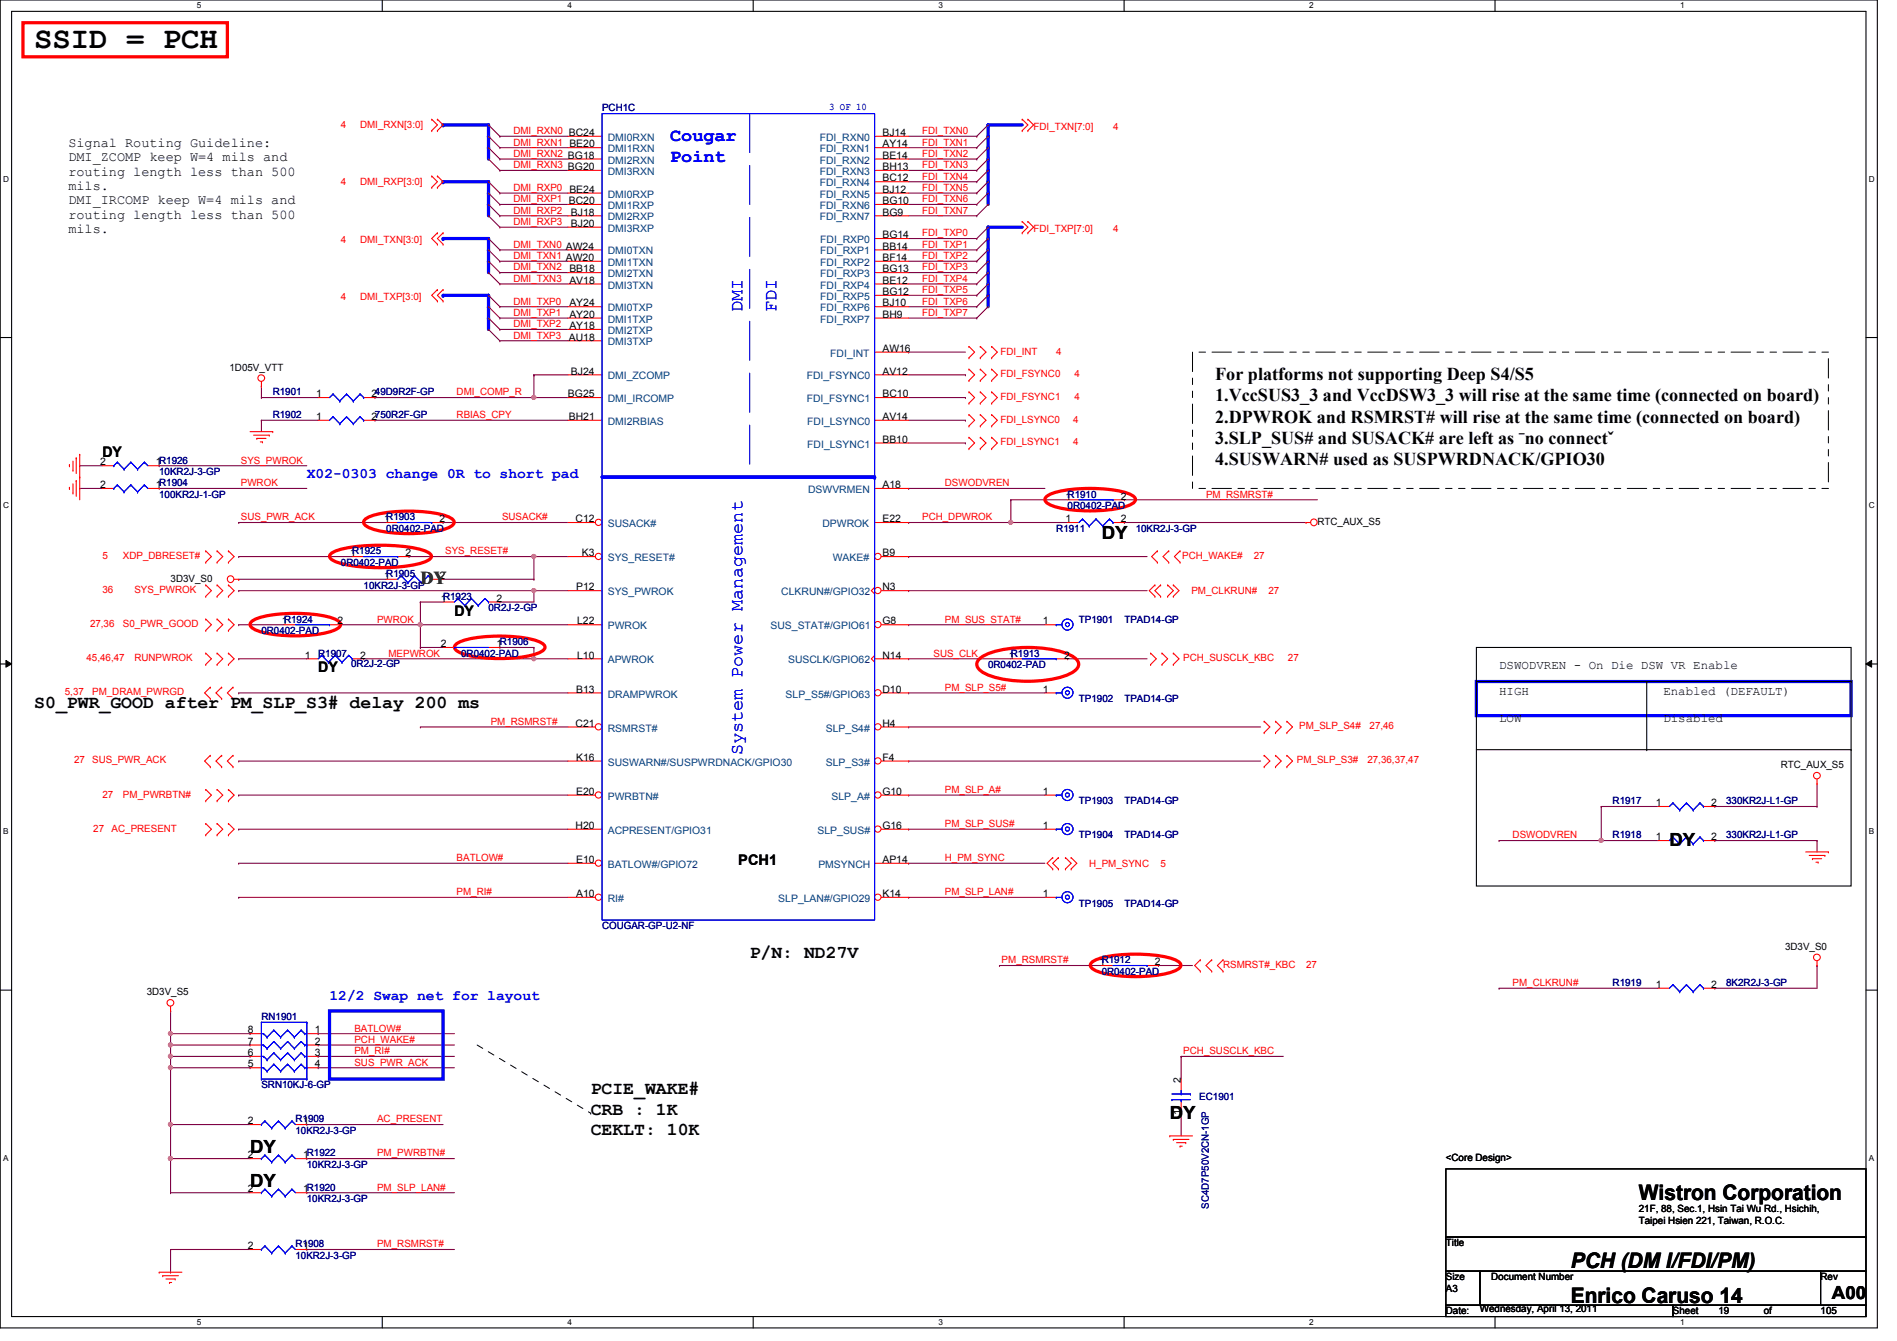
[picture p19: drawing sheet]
<svg xmlns="http://www.w3.org/2000/svg" width="297mm" height="210mm" viewBox="0 0 297 210" stroke-linecap="round" stroke-linejoin="round" font-family="sans-serif">
<defs><g id="words">
<text font-size="4.8" x="5.4" y="7.6">SSID = PCH</text>
<g font-size="3.3">
<text x="256.6" y="187.9">Wistron Corporation</text>
<text x="246" y="203.9">Enrico Caruso 14</text>
<text x="246" y="198.5">PCH (DM I/FDI/PM)</text>
</g>
<g font-size="2.8" fill="#00f">
<text x="104.9" y="22.1">Cougar</text>
<text x="104.9" y="25.3">Point</text>
<text x="116.2" y="48.9" transform="rotate(-90 116.2 48.9)">DMI</text>
<text x="121.6" y="48.9" transform="rotate(-90 121.6 48.9)">FDI</text>
<text x="116.2" y="118.2" transform="rotate(-90 116.2 118.2)">System Power Management</text>
</g>
<g font-size="2.8">
<text x="190.3" y="59.5">For platforms not supporting Deep S4/S5</text>
<text x="190.3" y="62.8">1.VccSUS3_3 and VccDSW3_3 will rise at the same time (connected on board)</text>
<text x="190.3" y="66.2">2.DPWROK and RSMRST# will rise at the same time (connected on board)</text>
<text x="190.3" y="69.5">3.SLP_SUS# and SUSACK# are left as ˉno connectˇ</text>
<text x="190.3" y="72.9">4.SUSWARN# used as SUSPWRDNACK/GPIO30</text>
<text x="172.5" y="84.4">DY</text>
<text x="5.4" y="110.8">S0_PWR_GOOD after PM_SLP_S3# delay 200 ms</text>
<text x="261.4" y="132.4">DY</text>
<text x="117.4" y="149.9">P/N: ND27V</text>
<text x="92.5" y="171.3">PCIE_WAKE#</text>
<text x="92.5" y="174.5">CRB : 1K</text>
<text x="92.5" y="177.7">CEKLT: 10K</text>
<text x="183.2" y="175.1">DY</text>
<text x="39.2" y="185.8">DY</text>
<text x="39.2" y="180.4">DY</text>
<text x="286.8" y="203.4">A00</text>
</g>
<text font-size="2.8" fill="#008000" x="65.8" y="91.5">DY</text>
<g font-size="2.3">
<text x="16" y="71.5">DY</text>
<text x="71.2" y="96.4">DY</text>
<text x="49.8" y="105.2">DY</text>
<text x="115.6" y="135.5">PCH1</text>
</g>
<g font-size="2.3" fill="#00f">
<text x="48" y="74.8">X02-0303 change 0R to short pad</text>
<text x="51.6" y="156.5">12/2 Swap net for layout</text>
</g>
<g font-size="2.1">
<text x="10.7" y="23">Signal Routing Guideline:</text>
<text x="10.7" y="25.2">DMI_ZCOMP keep W=4 mils and</text>
<text x="10.7" y="27.5">routing length less than 500</text>
<text x="10.7" y="29.7">mils.</text>
<text x="10.7" y="32">DMI_IRCOMP keep W=4 mils and</text>
<text x="10.7" y="34.2">routing length less than 500</text>
<text x="10.7" y="36.4">mils.</text>
</g>
<g font-size="1.9">
<text x="234.7" y="104.6">DSWODVREN - On Die DSW VR Enable</text>
<text x="234.7" y="108.8">HIGH</text>
<text x="234.7" y="112.9">LOW</text>
<text x="260.5" y="108.8">Enabled (DEFAULT)</text>
<text x="260.5" y="112.9">Disabled</text>
</g>
<g font-size="1.6" fill="#000080">
<text x="94.3" y="17.4">PCH1C</text>
<text x="42.7" y="65.4">R1902</text>
<text x="42.7" y="61.9">R1901</text>
<text x="24.9" y="77.9">100KR2J-1-GP</text>
<text x="24.9" y="74.3">10KR2J-3-GP</text>
<text x="60.5" y="83.2">0R0402-PAD</text>
<text x="165.4" y="83.2">R1911</text>
<text x="167.2" y="79.7">0R0402-PAD</text>
<text x="177.8" y="83.2">10KR2J-3-GP</text>
<text x="53.4" y="88.6">0R0402-PAD</text>
<text x="56.9" y="92.1">10KR2J-3-GP</text>
<text x="76.5" y="95.7">0R2J-2-GP</text>
<text x="40.9" y="99.2">0R0402-PAD</text>
<text x="168.9" y="97.5">TP1901</text>
<text x="176.1" y="97.5">TPAD14-GP</text>
<text x="49.8" y="102.8">R1907</text>
<text x="55" y="104.4">0R2J-2-GP</text>
<text x="72.2" y="102.8">0R0402-PAD</text>
<text x="154.7" y="104.6">0R0402-PAD</text>
<text x="168.9" y="109.9">TP1902</text>
<text x="176.1" y="109.9">TPAD14-GP</text>
<text x="168.9" y="125.9">TP1903</text>
<text x="176.1" y="125.9">TPAD14-GP</text>
<text x="252.5" y="125.9">R1917</text>
<text x="270.3" y="125.9">330KR2J-L1-GP</text>
<text x="168.9" y="131.2">TP1904</text>
<text x="176.1" y="131.2">TPAD14-GP</text>
<text x="252.5" y="131.2">R1918</text>
<text x="270.3" y="131.2">330KR2J-L1-GP</text>
<text x="168.9" y="141.9">TP1905</text>
<text x="176.1" y="141.9">TPAD14-GP</text>
<text x="94.3" y="145.5">COUGAR-GP-U2-NF</text>
<text x="172.5" y="152.6">0R0402-PAD</text>
<text x="252.5" y="154.3">R1919</text>
<text x="270.3" y="154.3">8K2R2J-3-GP</text>
<text x="40.9" y="159.7">RN1901</text>
<text x="40.9" y="170.3">SRN10KJ-6-GP</text>
<text x="187.8" y="172.1">EC1901</text>
<text x="46.3" y="175.7">R1909</text>
<text x="46.3" y="177.5">10KR2J-3-GP</text>
<text x="48" y="182.8">10KR2J-3-GP</text>
<text x="48" y="188.1">10KR2J-3-GP</text>
<text x="189.3" y="189.2" transform="rotate(-90 189.3 189.2)">SC4D7P50V2CN-1GP</text>
<text x="46.3" y="195.2">R1908</text>
<text x="46.3" y="197">10KR2J-3-GP</text>
</g>
<text font-size="1.6" fill="#00f" x="129.8" y="17.2">3 OF 10</text>
<g font-size="1.6" fill="#f00">
<text x="53.4" y="20.1">4</text>
<text x="56.4" y="20.1">DMI_RXN[3:0]</text>
<text x="80.4" y="21">DMI_RXN0 BC24</text>
<text x="80.4" y="22.8">DMI_RXN1 BE20</text>
<text x="144.4" y="21">FDI_TXN0</text>
<text x="144.4" y="22.8">FDI_TXN1</text>
<text x="161.8" y="20.3">FDI_TXN[7:0]</text>
<text x="174.3" y="20.3">4</text>
<text x="53.4" y="29">4</text>
<text x="56.4" y="29">DMI_RXP[3:0]</text>
<text x="80.4" y="24.6">DMI_RXN2 BG18</text>
<text x="80.4" y="26.3">DMI_RXN3 BG20</text>
<text x="80.4" y="29.9">DMI_RXP0 BE24</text>
<text x="144.4" y="28.1">FDI_TXN4</text>
<text x="144.4" y="24.6">FDI_TXN2</text>
<text x="144.4" y="29.9">FDI_TXN5</text>
<text x="144.4" y="26.3">FDI_TXN3</text>
<text x="80.4" y="31.7">DMI_RXP1 BC20</text>
<text x="80.4" y="33.4">DMI_RXP2</text>
<text x="80.4" y="35.2">DMI_RXP3</text>
<text x="144.4" y="31.7">FDI_TXN6</text>
<text x="144.4" y="33.4">FDI_TXN7</text>
<text x="53.4" y="38.1">4</text>
<text x="56.4" y="38.1">DMI_TXN[3:0]</text>
<text x="80.4" y="38.8">DMI_TXN0 AW24</text>
<text x="80.4" y="40.6">DMI_TXN1 AW20</text>
<text x="144.4" y="37">FDI_TXP0</text>
<text x="144.4" y="40.6">FDI_TXP2</text>
<text x="144.4" y="38.8">FDI_TXP1</text>
<text x="161.8" y="36.3">FDI_TXP[7:0]</text>
<text x="174.3" y="36.3">4</text>
<text x="53.4" y="46.9">4</text>
<text x="56.4" y="46.9">DMI_TXP[3:0]</text>
<text x="80.4" y="47.7">DMI_TXP0</text>
<text x="80.4" y="42.3">DMI_TXN2</text>
<text x="80.4" y="44.1">DMI_TXN3</text>
<text x="144.4" y="44.1">FDI_TXP4</text>
<text x="144.4" y="47.7">FDI_TXP6</text>
<text x="144.4" y="45.9">FDI_TXP5</text>
<text x="144.4" y="42.3">FDI_TXP3</text>
<text x="80.4" y="49.4">DMI_TXP1</text>
<text x="80.4" y="51.2">DMI_TXP2</text>
<text x="80.4" y="53">DMI_TXP3</text>
<text x="144.4" y="49.4">FDI_TXP7</text>
<text x="156.7" y="55.5">FDI_INT</text>
<text x="156.7" y="59.1">FDI_FSYNC0</text>
<text x="165.4" y="55.5">4</text>
<text x="168.2" y="59.1">4</text>
<text x="71.5" y="65.4">RBIAS_CPY</text>
<text x="71.5" y="61.9">DMI_COMP_R</text>
<text x="156.7" y="62.6">FDI_FSYNC1</text>
<text x="168.2" y="62.6">4</text>
<text x="156.7" y="66.2">FDI_LSYNC0</text>
<text x="156.7" y="69.7">FDI_LSYNC1</text>
<text x="168.1" y="66.2">4</text>
<text x="168.1" y="69.7">4</text>
<text x="37.7" y="76.1">PWROK</text>
<text x="37.7" y="72.6">SYS_PWROK</text>
<text x="148" y="76.1">DSWODVREN</text>
<text x="188.8" y="77.9">PM_RSMRST#</text>
<text x="37.7" y="81.4">SUS_PWR_ACK</text>
<text x="78.6" y="81.4">SUSACK#</text>
<text x="144.4" y="81.4">PCH_DPWROK</text>
<text x="16" y="87.5">5</text>
<text x="19.3" y="87.5">XDP_DBRESET#</text>
<text x="69.7" y="86.8">SYS_RESET#</text>
<text x="185.1" y="87.5">PCH_WAKE#</text>
<text x="196.3" y="87.5">27</text>
<text x="16" y="92.8">36</text>
<text x="21" y="92.8">SYS_PWROK</text>
<text x="186.6" y="93">PM_CLKRUN#</text>
<text x="198.6" y="93">27</text>
<text x="14.1" y="98.2">27,36</text>
<text x="19.3" y="98.2">S0_PWR_GOOD</text>
<text x="59.1" y="97.5">PWROK</text>
<text x="148" y="97.5">PM_SUS_STAT#</text>
<text x="13.5" y="103.5">45,46,47</text>
<text x="21" y="103.5">RUNPWROK</text>
<text x="60.8" y="102.8">MEPWROK</text>
<text x="146.2" y="102.8">SUS_CLK</text>
<text x="185.3" y="103.5">PCH_SUSCLK_KBC</text>
<text x="201.7" y="103.5">27</text>
<text x="10.2" y="108.8">5,37</text>
<text x="14.4" y="108.8">PM_DRAM_PWRGD</text>
<text x="76.8" y="113.5">PM_RSMRST#</text>
<text x="148" y="108.1">PM_SLP_S5#</text>
<text x="11.6" y="119.5">27</text>
<text x="14.4" y="119.5">SUS_PWR_ACK</text>
<text x="203.1" y="119.5">PM_SLP_S3#</text>
<text x="203.5" y="114.2">PM_SLP_S4#</text>
<text x="214.1" y="119.5">27,36,37,47</text>
<text x="214.5" y="114.2">27,46</text>
<text x="16" y="124.8">27</text>
<text x="19.3" y="124.8">PM_PWRBTN#</text>
<text x="148" y="124.1">PM_SLP_A#</text>
<text x="14.6" y="130.2">27</text>
<text x="17.5" y="130.2">AC_PRESENT</text>
<text x="148" y="129.5">PM_SLP_SUS#</text>
<text x="236.9" y="131.2">DSWODVREN</text>
<text x="71.5" y="134.8">BATLOW#</text>
<text x="148" y="134.8">H_PM_SYNC</text>
<text x="170.6" y="135.7">H_PM_SYNC</text>
<text x="181.7" y="135.7">5</text>
<text x="71.5" y="140.1">PM_RI#</text>
<text x="148" y="140.1">PM_SLP_LAN#</text>
<text x="156.8" y="150.8">PM_RSMRST#</text>
<text x="191.5" y="151.5">RSMRST#_KBC</text>
<text x="204.5" y="151.5">27</text>
<text x="236.9" y="154.3">PM_CLKRUN#</text>
<text x="55.5" y="161.5">BATLOW#</text>
<text x="55.5" y="163.2">PCH_WAKE#</text>
<text x="55.5" y="165">PM_RI#</text>
<text x="55.5" y="166.8">SUS_PWR_ACK</text>
<text x="185.3" y="165">PCH_SUSCLK_KBC</text>
<text x="59.1" y="175.7">AC_PRESENT</text>
<text x="59.1" y="181">PM_PWRBTN#</text>
<text x="59.1" y="186.4">PM_SLP_LAN#</text>
<text x="59.1" y="195.2">PM_RSMRST#</text>
</g>
<g font-size="1.6" fill="#004080">
<text x="95.2" y="22.1">DMI0RXN</text>
<text x="95.2" y="23.8">DMI1RXN</text>
<text x="128.4" y="22.1">FDI_RXN0</text>
<text x="128.4" y="23.8">FDI_RXN1</text>
<text x="95.2" y="25.6">DMI2RXN</text>
<text x="95.2" y="27.4">DMI3RXN</text>
<text x="128.4" y="25.6">FDI_RXN2</text>
<text x="128.4" y="27.4">FDI_RXN3</text>
<text x="128.4" y="29.2">FDI_RXN4</text>
<text x="95.2" y="30.9">DMI0RXP</text>
<text x="95.2" y="32.7">DMI1RXP</text>
<text x="95.2" y="34.5">DMI2RXP</text>
<text x="128.4" y="30.9">FDI_RXN5</text>
<text x="128.4" y="32.7">FDI_RXN6</text>
<text x="128.4" y="34.5">FDI_RXN7</text>
<text x="95.2" y="36.3">DMI3RXP</text>
<text x="95.2" y="39.8">DMI0TXN</text>
<text x="95.2" y="41.6">DMI1TXN</text>
<text x="128.4" y="38.1">FDI_RXP0</text>
<text x="128.4" y="39.8">FDI_RXP1</text>
<text x="128.4" y="41.6">FDI_RXP2</text>
<text x="95.2" y="43.4">DMI2TXN</text>
<text x="95.2" y="45.2">DMI3TXN</text>
<text x="128.4" y="43.4">FDI_RXP3</text>
<text x="128.4" y="45.2">FDI_RXP4</text>
<text x="128.4" y="46.9">FDI_RXP5</text>
<text x="95.2" y="48.7">DMI0TXP</text>
<text x="95.2" y="50.5">DMI1TXP</text>
<text x="95.2" y="52.3">DMI2TXP</text>
<text x="128.4" y="48.7">FDI_RXP6</text>
<text x="128.4" y="50.5">FDI_RXP7</text>
<text x="95.2" y="54.1">DMI3TXP</text>
<text x="95.2" y="59.4">DMI_ZCOMP</text>
<text x="126.3" y="59.4">FDI_FSYNC0</text>
<text x="130" y="55.8">FDI_INT</text>
<text x="95.2" y="62.9">DMI_IRCOMP</text>
<text x="126.3" y="62.9">FDI_FSYNC1</text>
<text x="95.2" y="66.5">DMI2RBIAS</text>
<text x="126.4" y="66.5">FDI_LSYNC0</text>
<text x="126.4" y="70.1">FDI_LSYNC1</text>
<text x="126.5" y="77.2">DSWVRMEN</text>
<text x="95.2" y="82.5">SUSACK#</text>
<text x="128.8" y="82.5">DPWROK</text>
<text x="95.2" y="87.8">SYS_RESET#</text>
<text x="130.4" y="87.8">WAKE#</text>
<text x="95.2" y="93.2">SYS_PWROK</text>
<text x="122.3" y="93.2">CLKRUN#/GPIO32</text>
<text x="95.2" y="98.5">PWROK</text>
<text x="120.6" y="98.5">SUS_STAT#/GPIO61</text>
<text x="95.2" y="103.8">APWROK</text>
<text x="123.4" y="103.8">SUSCLK/GPIO62</text>
<text x="95.2" y="109.2">DRAMPWROK</text>
<text x="123" y="109.2">SLP_S5#/GPIO63</text>
<text x="95.2" y="119.8">SUSWARN#/SUSPWRDNACK/GPIO30</text>
<text x="95.2" y="114.5">RSMRST#</text>
<text x="129.3" y="119.8">SLP_S3#</text>
<text x="129.3" y="114.5">SLP_S4#</text>
<text x="95.2" y="125.2">PWRBTN#</text>
<text x="130.2" y="125.2">SLP_A#</text>
<text x="95.2" y="130.5">ACPRESENT/GPIO31</text>
<text x="128" y="130.5">SLP_SUS#</text>
<text x="95.2" y="135.8">BATLOW#/GPIO72</text>
<text x="128.1" y="135.8">PMSYNCH</text>
<text x="95.2" y="141.2">RI#</text>
<text x="121.9" y="141.2">SLP_LAN#/GPIO29</text>
</g>
<g font-size="1.6">
<text x="138.2" y="21.3">BJ14</text>
<text x="138.2" y="23.1">AY14</text>
<text x="138.2" y="24.8">BE14</text>
<text x="138.2" y="26.6">BH13</text>
<text x="138.2" y="28.4">BC12</text>
<text x="89.4" y="33.7">BJ18</text>
<text x="89.4" y="35.5">BJ20</text>
<text x="138.2" y="30.2">BJ12</text>
<text x="138.2" y="32">BG10</text>
<text x="138.2" y="33.7">BG9</text>
<text x="138.2" y="37.3">BG14</text>
<text x="138.2" y="39.1">BB14</text>
<text x="138.2" y="40.9">BF14</text>
<text x="89.2" y="42.6">BB18</text>
<text x="89.2" y="44.4">AV18</text>
<text x="89.2" y="48">AY24</text>
<text x="138.2" y="42.6">BG13</text>
<text x="138.2" y="44.4">BE12</text>
<text x="138.2" y="46.2">BG12</text>
<text x="138.2" y="48">BJ10</text>
<text x="89.1" y="53.3">AU18</text>
<text x="89.2" y="49.7">AY20</text>
<text x="89.2" y="51.5">AY18</text>
<text x="138.2" y="49.7">BH9</text>
<text x="35.9" y="58">1D05V_VTT</text>
<text x="89.4" y="58.6">BJ24</text>
<text x="138.2" y="58.6">AV12</text>
<text x="138.2" y="55.1">AW16</text>
<text x="49.5" y="65.7">1</text>
<text x="49.5" y="62.2">1</text>
<text x="58.2" y="65.7">2750R2F-GP</text>
<text x="58.2" y="62.2">249D9R2F-GP</text>
<text x="88.9" y="62.2">BG25</text>
<text x="89.1" y="65.7">BH21</text>
<text x="138.2" y="62.2">BC10</text>
<text x="138.2" y="65.7">AV14</text>
<text x="138.2" y="69.3">BB10</text>
<text x="15.7" y="76.4">2</text>
<text x="15.7" y="72.9">2</text>
<text x="24.4" y="76.4">1R1904</text>
<text x="24.4" y="72.9">1R1926</text>
<text x="138.2" y="76.4">A18</text>
<text x="60.2" y="81.7">1R1903</text>
<text x="68.8" y="81.7">2</text>
<text x="90.1" y="81.7">C12</text>
<text x="138.2" y="81.7">E22</text>
<text x="166.8" y="78.2">1R1910</text>
<text x="166.8" y="81.7">1</text>
<text x="175.5" y="78.2">2</text>
<text x="175.5" y="81.7">2</text>
<text x="206.3" y="82.2">RTC_AUX_S5</text>
<text x="54.8" y="87.1">1R1925</text>
<text x="63.5" y="87.1">2</text>
<text x="91.1" y="87.1">K3</text>
<text x="138.2" y="87.1">B9</text>
<text x="26.7" y="91.1">3D3V_S0</text>
<text x="60.2" y="90.6">1R1905</text>
<text x="68.8" y="90.6">2</text>
<text x="69" y="94.2">1R1923</text>
<text x="77.7" y="94.2">2</text>
<text x="90.2" y="92.4">P12</text>
<text x="138.2" y="92.4">N3</text>
<text x="44.2" y="97.7">1R1924</text>
<text x="52.8" y="97.7">2</text>
<text x="69" y="101.3">2</text>
<text x="77.7" y="101.3">1R1906</text>
<text x="90.4" y="97.7">L22</text>
<text x="138.2" y="97.7">G8</text>
<text x="163.3" y="97.7">1</text>
<text x="47.7" y="103.1">1</text>
<text x="56.4" y="103.1">2</text>
<text x="90.4" y="103.1">L10</text>
<text x="138.2" y="103.1">N14</text>
<text x="157.9" y="103.1">1R1913</text>
<text x="166.6" y="103.1">2</text>
<text x="90.1" y="113.7">C21</text>
<text x="90.2" y="108.4">B13</text>
<text x="138.2" y="113.7">H4</text>
<text x="138.2" y="108.4">D10</text>
<text x="163.3" y="108.4">1</text>
<text x="90.2" y="119.1">K16</text>
<text x="138.2" y="119.1">F4</text>
<text x="90.2" y="124.4">E20</text>
<text x="138.2" y="124.4">G10</text>
<text x="163.3" y="124.4">1</text>
<text x="278.8" y="120.2">RTC_AUX_S5</text>
<text x="90.1" y="129.8">H20</text>
<text x="138.2" y="129.8">G16</text>
<text x="163.3" y="129.8">1</text>
<text x="259.3" y="131.5">1</text>
<text x="259.3" y="126.2">1</text>
<text x="268" y="131.5">2</text>
<text x="268" y="126.2">2</text>
<text x="90.2" y="135.1">E10</text>
<text x="138.2" y="135.1">AP14</text>
<text x="90.2" y="140.4">A10</text>
<text x="138.2" y="140.4">K14</text>
<text x="163.3" y="140.4">1</text>
<text x="279.5" y="148.7">3D3V_S0</text>
<text x="23" y="155.8">3D3V_S5</text>
<text x="172.2" y="151.1">1R1912</text>
<text x="180.8" y="151.1">2</text>
<text x="259.3" y="154.6">1</text>
<text x="268" y="154.6">2</text>
<text x="38.8" y="161.8">8</text>
<text x="49.3" y="161.8">1</text>
<text x="38.8" y="167.1">5</text>
<text x="38.8" y="165.3">6</text>
<text x="38.8" y="163.5">7</text>
<text x="49.3" y="163.5">2</text>
<text x="49.3" y="165.3">3</text>
<text x="49.3" y="167.1">4</text>
<text x="184.9" y="169.5" transform="rotate(-90 184.9 169.5)">2</text>
<text x="38.8" y="176">2</text>
<text x="47.5" y="176">1</text>
<text x="184.9" y="174.6" transform="rotate(-90 184.9 174.6)">1</text>
<text x="38.8" y="181.3">2</text>
<text x="47.5" y="181.3">1R1922</text>
<text x="226.4" y="181.7">&lt;Core Design&gt;</text>
<text x="38.8" y="186.6">2</text>
<text x="47.5" y="186.6">1R1920</text>
<text x="256.6" y="189.7">21F, 88, Sec.1, Hsin Tai Wu Rd., Hsichih,</text>
<text x="256.6" y="191.6">Taipei Hsien 221, Taiwan, R.O.C.</text>
<text x="38.8" y="195.5">2</text>
<text x="47.5" y="195.5">1</text>
<text x="226.4" y="195.1">Title</text>
<text x="226.4" y="200.4">Size</text>
<text x="226.4" y="202.2">A3</text>
<text x="233.5" y="200.4">Document Number</text>
<text x="285.1" y="200.4">Rev</text>
<text x="226.4" y="205.7">Date:</text>
<text x="231.7" y="205.4">Wednesday, April 13, 2011</text>
<text x="262" y="205.7">Sheet</text>
<text x="269.1" y="205.7">19</text>
<text x="276.2" y="205.7">of</text>
<text x="285.1" y="205.7">105</text>
</g>
<g font-size="1.3">
<text x="30.8" y="1.3">5</text>
<text x="88.9" y="1.3">4</text>
<text x="146.9" y="1.3">3</text>
<text x="205" y="1.3">2</text>
<text x="263.1" y="1.3">1</text>
<text x=".5" y="28.4">D</text>
<text x="292.6" y="28.4">D</text>
<text x=".5" y="79.5">C</text>
<text x="292.6" y="79.5">C</text>
<text x=".5" y="130.6">B</text>
<text x="292.6" y="130.6">B</text>
<text x=".5" y="181.7">A</text>
<text x="292.6" y="181.7">A</text>
<text x="30.8" y="207.4">5</text>
<text x="88.9" y="207.4">4</text>
<text x="146.9" y="207.4">3</text>
<text x="205" y="207.4">2</text>
<text x="263.1" y="207.4">1</text>
</g>
</g></defs>
<path d="M0 0h294v207.9h-294zM1.8 1.8h290.4v204.3h-290.4z" fill="none" stroke="#000" stroke-width=".17"/>
<g fill="#fff">
<path d="M30.8 .2h.7v1.4h-.7z"/>
<path d="M30.8 206.2h.7v1.4h-.7z"/>
</g>
<path d="M59.9 0v1.8M59.9 206.1v1.8" fill="none" stroke="#000" stroke-width=".17"/>
<g fill="#fff">
<path d="M88.9 .2h.6v1.4h-.6z"/>
<path d="M88.9 206.2h.6v1.4h-.6z"/>
</g>
<path d="M117.9 0v1.8M117.9 206.1v1.8" fill="none" stroke="#000" stroke-width=".17"/>
<g fill="#fff">
<path d="M146.9 .2h.7v1.4h-.7z"/>
<path d="M146.9 206.2h.7v1.4h-.7z"/>
</g>
<path d="M176 0v1.8M176 206.1v1.8" fill="none" stroke="#000" stroke-width=".17"/>
<g fill="#fff">
<path d="M205 .2h.7v1.4h-.7z"/>
<path d="M205 206.2h.7v1.4h-.7z"/>
</g>
<path d="M234.1 0v1.8M234.1 206.1v1.8" fill="none" stroke="#000" stroke-width=".17"/>
<g fill="#fff">
<path d="M263.1 .2h.7v1.4h-.7z"/>
<path d="M263.1 206.2h.7v1.4h-.7z"/>
<path d="M.5 27.3h.9v1.4h-.9z"/>
<path d="M292.6 27.3h.9v1.4h-.9z"/>
<path d="M.5 78.4h.9v1.4h-.9z"/>
<path d="M292.6 78.4h.9v1.4h-.9z"/>
</g>
<path d="M0 52.8h1.8M292.2 52.8h1.8" fill="none" stroke="#000" stroke-width=".17"/>
<g fill="#fff">
<path d="M.5 129.5h.8v1.4h-.8z"/>
<path d="M292.6 129.5h.9v1.4h-.9z"/>
</g>
<path d="M0 103.9h1.8M292.2 103.9h1.8" fill="none" stroke="#000" stroke-width=".17"/>
<path d="M.9 103.4l.9 .5-.9 .5zM292.2 103.9l.9-.5v1z" fill="#000"/>
<path d="M.9 103.4l.9 .5-.9 .5zM292.2 103.9l.9-.5v1z" fill="none" stroke="#000" stroke-width=".16"/>
<g fill="#fff">
<path d="M.5 180.5h.8v1.4h-.8z"/>
<path d="M292.6 180.5h.9v1.4h-.9z"/>
</g>
<path d="M0 155h1.8M292.2 155h1.8" fill="none" stroke="#000" stroke-width=".17"/>
<g fill="none" stroke="#800040" stroke-width=".17">
<path d="M78.3 39.1h.1M78.3 24.9h.1M78.3 26.7h.1M78.3 39.1h10.6M78.3 24.9h10.6M78.3 26.7h10.6M78.3 48h.1M78.3 49.8h.1M78.3 51.6h.1M78.3 53.3h.1M78.3 40.9h.1M78.3 42.7h.1"/>
<path d="M78.3 44.4h.1M78.3 48h10.6M78.3 49.8h10.6M78.3 51.6h10.6M78.3 53.3h10.6M78.3 40.9h10.6M78.3 42.7h10.6M78.3 44.4h10.6M142.3 87.1h.1M142.3 87.1h37.3M37.4 119.1h.1M37.4 119.1h51.5"/>
<path d="M37.4 135.1h.1M37.4 124.5h.1M37.4 135.1h51.5M37.4 124.5h51.5M142.3 135.1h.1M142.3 135.1h21.3M234.7 131.6h.1M234.7 131.6h24.9M250.7 131.6h.1M234.7 154.7h.1M234.7 154.7h24.9M268.5 154.7h.1"/>
<path d="M268.5 154.7h16"/>
</g>
<circle cx="250.7" cy="131.5" r=".32" fill="#f0f"/>
<circle cx="250.7" cy="131.5" r=".32" fill="none" stroke="#f0f" stroke-width=".17"/>
<path d="M250.7 126.2h.1M250.7 126.2h8.9M26.7 165.4h.1M26.7 163.6h12.5M26.7 165.4v1.7M39.2 163.6h.1" fill="none" stroke="#800040" stroke-width=".17"/>
<circle cx="26.7" cy="165.3" r=".32" fill="#f0f"/>
<circle cx="26.7" cy="165.3" r=".32" fill="none" stroke="#f0f" stroke-width=".17"/>
<g fill="none" stroke="#800040" stroke-width=".17">
<path d="M142.3 97.8h.1M142.3 97.8h21.3M142.3 103.1h.1M142.3 103.1h16M167.2 103.1h.1M167.2 103.1h12.4M250.7 126.2h.1M250.7 126.2v5.4M268.5 131.6h.1M268.5 126.2h.1M268.5 131.6h16M268.5 126.2h16"/>
<path d="M284.5 131.6h.1M284.5 126.2h.1M284.5 122.7v3.5M284.5 131.6v1.7M26.7 158.2h.1M26.7 158.2v5.4M26.7 161.8h.1M26.7 165.4h12.5M26.7 161.8h12.5M39.2 165.4h.1M39.2 161.8h.1"/>
</g>
<circle cx="26.7" cy="161.8" r=".32" fill="#f0f"/>
<circle cx="26.7" cy="161.8" r=".32" fill="none" stroke="#f0f" stroke-width=".17"/>
<path d="M26.7 167.1h12.5M39.2 167.1h.1" fill="none" stroke="#800040" stroke-width=".17"/>
<circle cx="26.7" cy="167.1" r=".32" fill="#f0f"/>
<circle cx="26.7" cy="167.1" r=".32" fill="none" stroke="#f0f" stroke-width=".17"/>
<g fill="none" stroke="#800040" stroke-width=".17">
<path d="M142.3 55.1h.1M142.3 55.1h8.9M142.3 92.5h.1M142.3 92.5h37.3M142.3 119.1h.1M142.3 113.8h.1M142.3 108.5h.1M142.3 119.1h55.1M142.3 113.8h55.1M142.3 108.5h21.3M142.3 124.5h.1M142.3 129.8h.1"/>
<path d="M142.3 124.5h21.3M142.3 129.8h21.3M142.3 140.5h.1M142.3 140.5h21.3M26.7 163.6h.1M26.7 163.6v1.8"/>
</g>
<circle cx="26.7" cy="163.5" r=".32" fill="#f0f"/>
<circle cx="26.7" cy="163.5" r=".32" fill="none" stroke="#f0f" stroke-width=".17"/>
<path d="M142.3 76.5h.1M142.3 76.5h21.3M176.1 78.2h.1M176.1 78.2h30.2M158.3 81.8h.1M158.3 81.8h8.9" fill="none" stroke="#800040" stroke-width=".17"/>
<circle cx="158.3" cy="81.8" r=".32" fill="#f0f"/>
<circle cx="158.3" cy="81.8" r=".32" fill="none" stroke="#f0f" stroke-width=".17"/>
<g fill="none" stroke="#800040" stroke-width=".17">
<path d="M78.3 30.2h.1M78.3 32h.1M78.3 33.8h.1M78.3 35.6h.1M78.3 21.3h.1M78.3 23.1h.1M78.3 30.2h10.6M78.3 32h10.6M78.3 33.8h10.6M78.3 35.6h10.6M78.3 21.3h10.6M78.3 23.1h10.6"/>
<path d="M158.3 78.2h.1M158.3 78.2v3.6h-16M158.3 78.2h8.9M142.3 81.8h.1M176.1 81.8h.1M176.1 81.8h28.4M37.4 129.8h.1M37.4 129.8h51.5M37.4 140.5h.1M37.4 140.5h51.5M284.5 151.1h.1M284.5 151.1v3.6"/>
<path d="M26.7 186.7h.1M26.7 181.4h.1M26.7 186.7h12.5M26.7 181.4v5.3"/>
</g>
<circle cx="26.7" cy="181.3" r=".32" fill="#f0f"/>
<circle cx="26.7" cy="181.3" r=".32" fill="none" stroke="#f0f" stroke-width=".17"/>
<path d="M26.7 176h.1M26.7 176h12.5M26.7 176v5.4M26.7 181.4h.1M26.7 181.4h12.5M48 186.7h.1M48 181.4h.1M48 186.7h23.2M48 181.4h23.2" fill="none" stroke="#800040" stroke-width=".17"/>
<circle cx="26.7" cy="181.3" r=".32" fill="#f0f"/>
<circle cx="26.7" cy="181.3" r=".32" fill="none" stroke="#f0f" stroke-width=".17"/>
<circle cx="26.7" cy="176" r=".32" fill="#f0f"/>
<circle cx="26.7" cy="176" r=".32" fill="none" stroke="#f0f" stroke-width=".17"/>
<g fill="none" stroke="#800040" stroke-width=".17">
<path d="M142.3 21.3h10.6M142.3 32h10.6M142.3 28.4h10.6M142.3 24.9h10.6M142.3 30.2h10.6M142.3 33.8h10.6M142.3 26.7h10.6M142.3 23.1h10.6M142.3 37.3h10.6M142.3 39.1h10.6M152.9 21.3h.1M152.9 32h.1"/>
<path d="M152.9 28.4h.1M152.9 24.9h.1M152.9 30.2h.1M152.9 33.8h.1M152.9 26.7h.1M152.9 23.1h.1M152.9 37.3h.1M152.9 39.1h.1M142.3 44.4h10.6M142.3 48h10.6M142.3 40.9h10.6M142.3 46.2h10.6"/>
<path d="M142.3 49.8h10.6M142.3 42.7h10.6M142.3 58.7h8.9M151.2 58.7h.1M152.9 44.4h.1M152.9 48h.1M152.9 40.9h.1M152.9 46.2h.1M152.9 49.8h.1M152.9 42.7h.1M40.9 60.5h.1M40.9 62.2h.1"/>
<path d="M40.9 62.2h8.9M40.9 60.5v1.7M142.3 62.2h8.9M142.3 65.8h8.9M142.3 69.3h8.9M151.2 62.2h.1M151.2 65.8h.1M151.2 69.3h.1M65.8 113.8h.1M65.8 113.8h23.1M83.6 103.1h.1M83.6 103.1h5.3"/>
<path d="M156.5 151.1h.1M156.5 151.1h16M181.4 151.1h.1M181.4 151.1h5.3M26.7 167.1h.1M26.7 167.1v8.9"/>
</g>
<circle cx="83.6" cy="103.1" r=".32" fill="#f0f"/>
<circle cx="83.6" cy="103.1" r=".32" fill="none" stroke="#f0f" stroke-width=".17"/>
<g fill="none" stroke="#800040" stroke-width=".17">
<path d="M12.5 76.5h.1M12.5 76.5h3.5M40.9 65.8h.1M40.9 65.8h8.9M40.9 65.8v1.8M58.7 65.8h.1M58.7 65.8h30.2M37.4 81.8h.1M37.4 90.7h.1M37.4 90.7h23.1M37.4 81.8h23.1M65.8 97.8h.1"/>
<path d="M65.8 97.8h23.1M69.4 81.8h.1M69.4 90.7h14.2M69.4 81.8h19.5M83.6 90.7h.1M83.6 87.1h.1M83.6 87.1v3.6"/>
</g>
<circle cx="65.8" cy="97.8" r=".32" fill="#f0f"/>
<circle cx="65.8" cy="97.8" r=".32" fill="none" stroke="#f0f" stroke-width=".17"/>
<path d="M12.5 72.9h.1M12.5 72.9h3.5M65.8 94.2h.1M65.8 94.2v3.6M83.6 87.1h.1M83.6 87.1h5.3" fill="none" stroke="#800040" stroke-width=".17"/>
<circle cx="83.6" cy="87.1" r=".32" fill="#f0f"/>
<circle cx="83.6" cy="87.1" r=".32" fill="none" stroke="#f0f" stroke-width=".17"/>
<path d="M83.6 62.2h.1M83.6 62.2h5.3" fill="none" stroke="#800040" stroke-width=".17"/>
<circle cx="83.6" cy="62.2" r=".32" fill="#f0f"/>
<circle cx="83.6" cy="62.2" r=".32" fill="none" stroke="#f0f" stroke-width=".17"/>
<g fill="none" stroke="#800040" stroke-width=".17">
<path d="M83.6 58.7h.1M83.6 58.7h5.3M83.6 58.7v3.5h-24.9M24.9 76.5h.1M24.9 72.9h.1M24.9 76.5h23.1M24.9 72.9h23.1M58.7 62.2h.1M37.4 97.8h.1M37.4 87.1h.1M37.4 92.5h.1M37.4 97.8h7.1"/>
<path d="M37.4 87.1h17.8M37.4 92.5h51.5M53.4 97.8h.1M53.4 97.8h12.4v3.5M65.8 94.2h.1M65.8 94.2h3.6M78.3 94.2h.1M83.6 92.5h.1M83.6 92.5v1.7h-5.3M37.4 103.1h.1M37.4 103.1h10.6M65.8 101.3h.1"/>
<path d="M65.8 101.3h3.6"/>
</g>
<circle cx="83.6" cy="92.4" r=".32" fill="#f0f"/>
<circle cx="83.6" cy="92.4" r=".32" fill="none" stroke="#f0f" stroke-width=".17"/>
<g fill="none" stroke="#800040" stroke-width=".17">
<path d="M37.4 108.5h.1M37.4 108.5h51.5M56.9 103.1h.1M78.3 101.3h.1M78.3 101.3h5.3M83.6 101.3h.1M83.6 101.3v1.8h-26.7M48 176h.1M48 176h21.4M26.7 199.1h.1M26.7 195.6h.1M26.7 195.6h12.5"/>
<path d="M26.7 195.6v3.5M48 195.6h.1M48 195.6h23.2"/>
</g>
<path d="M69.4 19.6h7.1" fill="none" stroke="#00f" stroke-width=".51"/>
<circle cx="69.4" cy="19.6" r=".25" fill="#00f"/>
<path d="M69.4 28.4h7.1" fill="none" stroke="#00f" stroke-width=".51"/>
<circle cx="69.4" cy="28.4" r=".25" fill="#00f"/>
<path d="M69.4 37.3h7.1" fill="none" stroke="#00f" stroke-width=".51"/>
<circle cx="69.4" cy="37.3" r=".25" fill="#00f"/>
<path d="M69.4 46.2h7.1" fill="none" stroke="#00f" stroke-width=".51"/>
<circle cx="69.4" cy="46.2" r=".25" fill="#00f"/>
<path d="M154.7 30.2v1.8" fill="none" stroke="#00f" stroke-width=".51"/>
<circle cx="154.7" cy="30.2" r=".25" fill="#00f"/>
<path d="M154.7 19.6h5.4" fill="none" stroke="#00f" stroke-width=".51"/>
<circle cx="154.7" cy="19.6" r=".25" fill="#00f"/>
<path d="M154.7 46.2v1.8" fill="none" stroke="#00f" stroke-width=".51"/>
<circle cx="154.7" cy="46.2" r=".25" fill="#00f"/>
<path d="M154.7 35.6h5.4" fill="none" stroke="#00f" stroke-width=".51"/>
<circle cx="154.7" cy="35.6" r=".25" fill="#00f"/>
<path d="M154.7 21.3v1.8" fill="none" stroke="#00f" stroke-width=".51"/>
<circle cx="154.7" cy="21.3" r=".25" fill="#00f"/>
<path d="M154.7 42.7v1.7" fill="none" stroke="#00f" stroke-width=".51"/>
<circle cx="154.7" cy="42.7" r=".25" fill="#00f"/>
<path d="M76.5 23.1v1.8" fill="none" stroke="#00f" stroke-width=".51"/>
<circle cx="76.5" cy="23.1" r=".25" fill="#00f"/>
<path d="M76.5 32v1.8" fill="none" stroke="#00f" stroke-width=".51"/>
<circle cx="76.5" cy="32" r=".25" fill="#00f"/>
<path d="M76.5 40.9v1.8" fill="none" stroke="#00f" stroke-width=".51"/>
<circle cx="76.5" cy="40.9" r=".25" fill="#00f"/>
<path d="M76.5 49.8v1.8" fill="none" stroke="#00f" stroke-width=".51"/>
<circle cx="76.5" cy="49.8" r=".25" fill="#00f"/>
<path d="M154.7 26.7v1.7" fill="none" stroke="#00f" stroke-width=".51"/>
<circle cx="154.7" cy="26.7" r=".25" fill="#00f"/>
<path d="M154.7 39.1v1.8" fill="none" stroke="#00f" stroke-width=".51"/>
<circle cx="154.7" cy="39.1" r=".25" fill="#00f"/>
<path d="M64 87.1h.1M64 87.1h19.6M185 174.2h.1M185 165.4h.1M185 165.4v3.5M185 174.2v3.6M185 165.4h16" fill="none" stroke="#800040" stroke-width=".17"/>
<path d="M76.5 19.6v1.7" fill="none" stroke="#00f" stroke-width=".51"/>
<circle cx="76.5" cy="19.6" r=".25" fill="#00f"/>
<path d="M76.5 21.3v1.8" fill="none" stroke="#00f" stroke-width=".51"/>
<circle cx="76.5" cy="21.3" r=".25" fill="#00f"/>
<path d="M76.5 28.4v1.8" fill="none" stroke="#00f" stroke-width=".51"/>
<circle cx="76.5" cy="28.4" r=".25" fill="#00f"/>
<path d="M76.5 30.2v1.8" fill="none" stroke="#00f" stroke-width=".51"/>
<circle cx="76.5" cy="30.2" r=".25" fill="#00f"/>
<path d="M76.5 37.3v1.8" fill="none" stroke="#00f" stroke-width=".51"/>
<circle cx="76.5" cy="37.3" r=".25" fill="#00f"/>
<path d="M76.5 39.1v1.8" fill="none" stroke="#00f" stroke-width=".51"/>
<circle cx="76.5" cy="39.1" r=".25" fill="#00f"/>
<path d="M76.5 46.2v1.8" fill="none" stroke="#00f" stroke-width=".51"/>
<circle cx="76.5" cy="46.2" r=".25" fill="#00f"/>
<path d="M76.5 48v1.8" fill="none" stroke="#00f" stroke-width=".51"/>
<circle cx="76.5" cy="48" r=".25" fill="#00f"/>
<path d="M154.7 19.6v1.7" fill="none" stroke="#00f" stroke-width=".51"/>
<circle cx="154.7" cy="19.6" r=".25" fill="#00f"/>
<path d="M154.7 23.1v1.8" fill="none" stroke="#00f" stroke-width=".51"/>
<circle cx="154.7" cy="23.1" r=".25" fill="#00f"/>
<path d="M154.7 24.9v1.8" fill="none" stroke="#00f" stroke-width=".51"/>
<circle cx="154.7" cy="24.9" r=".25" fill="#00f"/>
<path d="M154.7 28.4v1.8" fill="none" stroke="#00f" stroke-width=".51"/>
<circle cx="154.7" cy="28.4" r=".25" fill="#00f"/>
<path d="M154.7 35.6v1.7" fill="none" stroke="#00f" stroke-width=".51"/>
<circle cx="154.7" cy="35.6" r=".25" fill="#00f"/>
<path d="M154.7 37.3v1.8" fill="none" stroke="#00f" stroke-width=".51"/>
<circle cx="154.7" cy="37.3" r=".25" fill="#00f"/>
<path d="M154.7 40.9v1.8" fill="none" stroke="#00f" stroke-width=".51"/>
<circle cx="154.7" cy="40.9" r=".25" fill="#00f"/>
<path d="M154.7 44.4v1.8" fill="none" stroke="#00f" stroke-width=".51"/>
<circle cx="154.7" cy="44.4" r=".25" fill="#00f"/>
<g fill="none" stroke="#800040" stroke-width=".17">
<path d="M76.5 19.6h.1M76.5 19.6l1.8 1.7M154.7 19.6h.1M154.7 19.6l-1.8 1.7M76.5 21.3h.1M76.5 23.1h.1M76.5 24.9h.1M76.5 28.4h.1M76.5 30.2h.1M76.5 32h.1M76.5 33.8h.1M76.5 37.3h.1"/>
<path d="M76.5 39.1h.1M76.5 21.3l1.8 1.8M76.5 23.1l1.8 1.8M76.5 24.9l1.8 1.8M76.5 28.4l1.8 1.8M76.5 30.2l1.8 1.8M76.5 32l1.8 1.8M76.5 33.8l1.8 1.8M76.5 37.3l1.8 1.8M76.5 39.1l1.8 1.8M154.7 21.3h.1M154.7 23.1h.1"/>
<path d="M154.7 24.9h.1M154.7 26.7h.1M154.7 28.4h.1M154.7 30.2h.1M154.7 32h.1M154.7 35.6h.1M154.7 37.3h.1M154.7 39.1h.1M154.7 21.3l-1.8 1.8M154.7 23.1l-1.8 1.8M154.7 24.9l-1.8 1.8M154.7 26.7l-1.8 1.7"/>
<path d="M154.7 28.4l-1.8 1.8M154.7 30.2l-1.8 1.8M154.7 32l-1.8 1.8M154.7 35.6l-1.8 1.7M154.7 37.3l-1.8 1.8M154.7 39.1l-1.8 1.8M76.5 40.9h.1M76.5 42.7h.1M76.5 46.2h.1M76.5 48h.1M76.5 49.8h.1M76.5 51.6h.1"/>
<path d="M76.5 40.9l1.8 1.8M76.5 42.7l1.8 1.7M76.5 46.2l1.8 1.8M76.5 48l1.8 1.8M76.5 49.8l1.8 1.8M76.5 51.6l1.8 1.7M154.7 40.9h.1M154.7 42.7h.1M154.7 44.4h.1M154.7 46.2h.1M154.7 48h.1M154.7 40.9l-1.8 1.8"/>
<path d="M154.7 42.7l-1.8 1.7M154.7 44.4l-1.8 1.8M154.7 46.2l-1.8 1.8M154.7 48l-1.8 1.8M49.8 161.8h.1M49.8 163.6h.1M49.8 165.4h.1M49.8 167.1h.1M49.8 161.8h21.4M49.8 163.6h21.4M49.8 165.4h21.4M49.8 167.1h21.4"/>
</g>
<g fill="none" stroke="#f00" stroke-width=".17">
<path d="M67.6 18.7h.1M67.6 18.7l.9 .9-.9 .8M68.5 18.7h.1M68.5 18.7l.9 .9-.9 .8M160.1 18.7h.1M160.1 18.7l.8 .9-.8 .8M160.9 18.7h.1M160.9 18.7l.9 .9-.9 .8M67.6 20.4h.1M67.6 29.3h.1M67.6 27.6h.1M67.6 27.6l.9 .8-.9 .9"/>
<path d="M68.5 20.4h.1M68.5 27.6h.1M68.5 29.3h.1M68.5 36.4h.1M68.5 38.2h.1M68.5 27.6l.9 .8-.9 .9M68.5 36.4l-.9 .9 .9 .9M69.4 36.4h.1M69.4 38.2h.1M69.4 36.4l-.9 .9 .9 .9M88.9 21.3h5.4M88.9 23.1h5.4"/>
<path d="M88.9 24.9h5.4M88.9 26.7h5.4M88.9 30.2h5.4M88.9 32h5.4M88.9 33.8h5.4M88.9 35.6h5.4M88.9 39.1h5.4M136.9 21.3h5.4M136.9 23.1h5.4M136.9 24.9h5.4M136.9 26.7h5.4M136.9 30.2h5.4"/>
<path d="M136.9 32h5.4M136.9 33.8h5.4M136.9 39.1h5.4M136.9 28.4h5.4M136.9 37.3h5.4M160.1 20.4h.1M160.1 34.7h.1M160.1 36.4h.1M160.1 34.7l.8 .9-.8 .8M160.9 20.4h.1M160.9 34.7h.1M160.9 36.4h.1"/>
<path d="M160.9 34.7l.9 .9-.9 .8M40.9 59.7v.8M68.5 45.3h.1M68.5 47.1h.1M68.5 45.3l-.9 .9 .9 .9M69.4 45.3h.1M69.4 47.1h.1M69.4 45.3l-.9 .9 .9 .9M88.9 40.9h5.4M88.9 42.7h5.4M88.9 44.4h5.4M88.9 48h5.4"/>
<path d="M88.9 49.8h5.4M88.9 51.6h5.4M88.9 53.3h5.4M88.9 58.7h5.4M136.9 40.9h5.4M136.9 42.7h5.4M136.9 44.4h5.4M136.9 48h5.4M136.9 49.8h5.4M136.9 58.7h5.4M136.9 46.2h5.4M136.9 55.1h5.4"/>
<path d="M151.7 56h.1M151.7 54.2h.1M151.7 59.6h.1M151.7 57.8h.1M151.7 57.8l.9 .9-.9 .9M151.7 54.2l.9 .9-.9 .9M153.5 54.2h.1M153.5 56h.1M153.5 57.8h.1M153.5 59.6h.1M153.5 54.2l.9 .9-.9 .9M153.5 57.8l.9 .9-.9 .9"/>
<path d="M155.3 56h.1M155.3 54.2h.1M155.3 59.6h.1M155.3 57.8h.1M155.3 57.8l.9 .9-.9 .9M155.3 54.2l.9 .9-.9 .9M10.9 72.7h.1M10.9 76.3h.1M10.9 72.7v.4M10.9 76.3v.3M11.4 73.6h.1M11.4 77.2h.1"/>
<path d="M11.4 72.2v1.4M11.4 75.7v1.5M11.9 71.7h.1M11.9 75.2h.1M11.9 71.7v2.4M11.9 75.2v2.5M12.5 71.1h.1M12.5 74.7h.1M12.5 71.1v7.1M16 76.5h1.8M23.2 76.5h1.7M39.2 67.6h3.5"/>
<path d="M39.7 68.1h2.5M40.2 68.6h.1M40.2 68.6h1.5M40.8 69.2h.3M40.9 60.5h.1M41.1 69.2h.1M42.2 68.1h.1M42.7 67.6h.1M88.9 62.2h5.4M136.9 62.2h5.4M136.9 65.8h5.4M136.9 69.3h5.4"/>
<path d="M151.7 63.1h.1M151.7 61.3h.1M151.7 66.7h.1M151.7 64.9h.1M151.7 70.2h.1M151.7 68.5h.1M151.7 61.3l.9 .9-.9 .9M151.7 64.9l.9 .9-.9 .9M151.7 68.5l.9 .8-.9 .9M153.5 61.3h.1M153.5 63.1h.1M153.5 64.9h.1"/>
<path d="M153.5 66.7h.1M153.5 68.5h.1M153.5 70.2h.1M153.5 61.3l.9 .9-.9 .9M153.5 64.9l.9 .9-.9 .9M153.5 68.5l.9 .8-.9 .9M155.3 63.1h.1M155.3 61.3h.1M155.3 66.7h.1M155.3 64.9h.1M155.3 70.2h.1M155.3 68.5h.1"/>
<path d="M155.3 64.9l.9 .9-.9 .9M155.3 61.3l.9 .9-.9 .9M155.3 68.5l.9 .8-.9 .9M167.2 78.2h1.7M174.3 78.2h1.8M32.2 98.7h.1M32.2 96.9h.1M32.2 88h.1M32.2 86.2h.1M32.2 93.3h.1M32.2 91.6h.1M32.2 96.9l.9 .9-.9 .9"/>
<path d="M32.2 86.2l.9 .9-.9 .9M32.2 91.6l.9 .9-.9 .8M34 96.9h.1M34 98.7h.1M34 86.2h.1M34 88h.1M34 91.6h.1M34 93.3h.1M34 96.9l.9 .9-.9 .9M34 86.2l.9 .9-.9 .9M34 91.6l.9 .9-.9 .8M35.8 98.7h.1"/>
<path d="M35.8 96.9h.1M35.8 88h.1M35.8 86.2h.1M35.8 93.3h.1M35.8 91.6h.1M35.8 96.9l.9 .9-.9 .9M35.8 86.2l.9 .9-.9 .9M35.8 91.6l.9 .9-.9 .8M36.7 90.7h.7M37.4 90.7h.1M55.2 87.1h1.7M60.5 81.8h1.8"/>
<path d="M62.3 87.1h1.7M67.6 81.8h1.8M69.4 94.2h1.8M76.5 94.2h1.8M180.8 93.3h.1M180.8 91.6h.1M180.8 91.6l-.8 .9 .8 .8M181.2 88h.1M181.2 86.2h.1M181.2 86.2l-.9 .9 .9 .9M181.7 93.3h.1M181.7 91.6h.1"/>
<path d="M181.7 91.6l-.9 .9 .9 .8M182.8 91.6h.1M182.8 93.3h.1M182.8 91.6l.9 .9-.9 .8M183 86.2h.1M183 88h.1M183 86.2l-.9 .9 .9 .9M183.7 93.3h.1M183.7 91.6h.1M183.7 91.6l.9 .9-.9 .8M184.8 88h.1M184.8 86.2h.1"/>
<path d="M184.8 86.2l-.9 .9 .9 .9M204.5 81.8h.1M204.5 81.8h.7M32.2 104h.1M32.2 102.2h.1M32.2 102.2l.9 .9-.9 .9M32.9 118.2h.1M32.9 109.3h.1M32.9 107.6h.1M32.9 118.2l-.9 .9 .9 .9M32.9 107.6l-.9 .9 .9 .8M34 102.2h.1"/>
<path d="M34 104h.1M34 102.2l.9 .9-.9 .9M34.7 118.2h.1M34.7 107.6h.1M34.7 109.3h.1M34.7 118.2l-.9 .9 .9 .9M34.7 107.6l-.9 .9 .9 .8M35.8 104h.1M35.8 102.2h.1M35.8 102.2l.9 .9-.9 .9M36.5 118.2h.1M36.5 109.3h.1"/>
<path d="M36.5 107.6h.1M36.5 118.2l-.9 .9 .9 .9M36.5 107.6l-.9 .9 .9 .8M48 103.1h1.8M55.2 103.1h1.7M180.2 104h.1M180.2 102.2h.1M180.2 102.2l.9 .9-.9 .9M181.9 102.2h.1M181.9 104h.1M181.9 102.2l.9 .9-.9 .9M183.7 104h.1"/>
<path d="M183.7 102.2h.1M183.7 102.2l.9 .9-.9 .9M197.9 114.7h.1M197.9 112.9h.1M197.9 118.2h.1M197.9 112.9l.9 .9-.9 .9M197.9 118.2l.9 .9-.9 .9M199.7 112.9h.1M199.7 114.7h.1M199.7 118.2h.1M199.7 112.9l.9 .9-.9 .9M199.7 118.2l.9 .9-.9 .9"/>
<path d="M201.5 114.7h.1M201.5 112.9h.1M201.5 118.2h.1M201.5 112.9l.9 .9-.9 .9M201.5 118.2l.9 .9-.9 .9M32.2 125.3h.1M32.2 123.6h.1M32.2 130.7h.1M32.2 128.9h.1M32.2 123.6l.9 .9-.9 .8M32.2 128.9l.9 .9-.9 .9M32.9 120h.1"/>
<path d="M34 123.6h.1M34 125.3h.1M34 128.9h.1M34 130.7h.1M34 123.6l.9 .9-.9 .8M34 128.9l.9 .9-.9 .9M34.7 120h.1M35.8 125.3h.1M35.8 123.6h.1M35.8 130.7h.1M35.8 128.9h.1M35.8 123.6l.9 .9-.9 .8"/>
<path d="M35.8 128.9l.9 .9-.9 .9M36.5 120h.1M136.9 135.1h5.4M164.8 136h.1M164.8 134.2h.1M164.8 134.2l-.8 .9 .8 .9M165.7 136h.1M165.7 134.2h.1M165.7 134.2l-.9 .9 .9 .9M166.8 134.2h.1M166.8 136h.1M166.8 134.2l.9 .9-.9 .9"/>
<path d="M167.7 136h.1M167.7 134.2h.1M167.7 134.2l.9 .9-.9 .9M197.9 120h.1M199.7 120h.1M201.5 120h.1M259.6 131.6h1.8M266.7 131.6h1.8M282.7 133.3h3.6M283.3 133.9h2.4M283.8 134.4h.1M283.8 134.4h1.4"/>
<path d="M284.3 135h.4M284.5 122.7h.1M284.5 122v.7M284.7 135h.1M285.7 133.9h.1M286.3 133.3h.1M26.7 158.2h.1M26.7 157.5v.7M163.6 140.5h1.8M188 152h.1M188 150.2h.1M188 150.2l-.9 .9 .9 .9"/>
<path d="M189.7 150.2h.1M189.7 152h.1M189.7 150.2l-.9 .9 .9 .9M191.5 152h.1M191.5 150.2h.1M191.5 150.2l-.9 .9 .9 .9M259.6 154.7h1.8M266.7 154.7h1.8M284.5 151.1h.1M284.5 150.4v.7M183.2 177.8h.1M183.2 177.8h3.5"/>
<path d="M183.7 178.4h.1M183.7 178.4h2.5M184.2 178.9h1.5M184.8 179.4h.1M184.8 179.4h.3M185.7 178.9h.1M24.9 199.1h.1M24.9 199.1h3.6M25.5 199.7h.1M25.5 199.7h2.4M39.2 186.7h1.7M39.2 181.4h1.7"/>
<path d="M46.3 186.7h1.7M46.3 181.4h1.7M26 200.2h1.4M26.5 200.7h.1M26.5 200.7h.4M27.4 200.2h.1"/>
<circle cx="40.9" cy="59.2" r=".52"/>
<circle cx="36.1" cy="90.7" r=".52"/>
<circle cx="205.7" cy="81.8" r=".52"/>
<circle cx="284.5" cy="121.4" r=".52"/>
<circle cx="26.7" cy="157" r=".52"/>
<circle cx="284.5" cy="149.9" r=".52"/>
</g>
<g fill="none" stroke="#000" stroke-width=".17">
<path d="M231.2 101.3h58.7v37.4h-58.7zM231.2 117.3h58.7M231.2 106.7h58.7M257.8 117.3h.1M257.8 106.7v10.6M289.9 117.3h.1M289.9 106.7h.1M226.4 183h65.8v10.6h-65.8zM226.4 193.6h65.8v5.4h-65.8zM226.4 199h5.3v5.3h-5.3zM231.7 199h53.4v5.3h-53.4zM285.1 199h7.1v5.3h-7.1z"/>
<path d="M226.4 204.3h35.6v1.8h-35.6zM262 204.3h30.2v1.8h-30.2z"/>
</g>
<path d="M231.2 106.7h58.7v5.3h-58.7zM51.6 158.2h17.8v10.7h-17.8z" fill="none" stroke="#00f" stroke-width=".51"/>
<path d="M3.6 3.6h32v5.3h-32zM163.7 77.9a7.6 7.6 0 0 1 4.5-1.3 21.7 21.7 0 0 1 8.6 .7l.9 .6 .1 .3a1.96 1.96 0 0 1-1.7 1.1 22.5 22.5 0 0 1-11.5-.2l-.9-.6-.1-.3zM39.3 97.4a7.6 7.6 0 0 1 4.4-1.3 21.7 21.7 0 0 1 8.7 .8l.8 .5 .1 .3a1.96 1.96 0 0 1-1.6 1.2 22.5 22.5 0 0 1-11.6-.3l-.8-.5-.1-.4zM51.7 86.8a7.5 7.5 0 0 1 4.2-1.3 27.3 27.3 0 0 1 10.8 .8l.8 .5 .1 .3a1.84 1.84 0 0 1-1.6 1 28.7 28.7 0 0 1-12.9 0 1.82 1.82 0 0 1-1.5-1zM57 81.4a7.6 7.6 0 0 1 4.5-1.3 21.7 21.7 0 0 1 8.6 .8l.9 .5 .1 .3a1.96 1.96 0 0 1-1.7 1.2 22.5 22.5 0 0 1-11.5-.3l-.9-.5-.1-.4zM71.3 101a7.6 7.6 0 0 1 4.4-1.3 21.7 21.7 0 0 1 8.7 .7l.8 .6 .1 .3a1.96 1.96 0 0 1-1.6 1.1 22.5 22.5 0 0 1-11.6-.2l-.8-.6-.1-.3zM153.4 103.1a9.3 9.3 0 0 1 5-1.6 19.3 19.3 0 0 1 9 .9 2.1 2.1 0 0 1 1.5 1.6 2.12 2.12 0 0 1-1.5 1.5 19.6 19.6 0 0 1-12.9 0 2.11 2.11 0 0 1-1.6-1.5l.2-.5zM170.8 150.8a7.6 7.6 0 0 1 4.5-1.3 21.7 21.7 0 0 1 8.6 .7l.9 .6 .1 .3a1.96 1.96 0 0 1-1.7 1.1 22.5 22.5 0 0 1-11.5-.2l-.9-.6-.1-.3z" fill="none" stroke="#f00" stroke-width=".51"/>
<path d="M186.7 55.1h99.6v21.4h-99.6z" fill="none" stroke="#000" stroke-width=".16" stroke-dasharray="3 1 1 1 1 1"/>
<path d="M74.7 163.6l17.8 10.6M92.5 174.2h.1" fill="none" stroke="#000" stroke-width=".16" stroke-dasharray="1 1 1 1 1 1 1 1"/>
<g fill="none" stroke="#00f" stroke-width=".17">
<path d="M17.8 76.5h.1M18.4 75.9h.1M18.4 75.9l1 1.1M18.4 75.9l-.6 .6M19.4 77h.1M20.5 75.9h.1M20.5 75.9l1 1.1M20.5 75.9l-1.1 1.1M21.5 77h.1M22.6 75.9h.1M22.6 75.9l.6 .6M22.6 75.9l-1.1 1.1"/>
<path d="M168.9 78.2h5.4M174.3 78.2h.1M56.9 87.1h5.4M62.3 87.1h.1M62.3 81.8h5.3M67.6 81.8h.1M71.7 93.7h.1M71.7 93.7l-.5 .5M71.7 93.7l1.1 1.1M72.8 94.8h.1M73.8 93.7h.1M73.8 93.7l-1 1.1"/>
<path d="M73.8 93.7l1.1 1.1M74.9 94.8h.1M75.9 93.7h.1M75.9 93.7l-1 1.1M75.9 93.7l.6 .5M76.5 94.2h.1M50.4 102.6h.1M50.4 102.6l-.6 .5M50.4 102.6l1 1.1M51.4 103.7h.1M52.5 102.6h.1M52.5 102.6l-1.1 1.1"/>
<path d="M52.5 102.6l1 1.1M53.5 103.7h.1M54.6 102.6h.1M54.6 102.6l-1.1 1.1M54.6 102.6l.6 .5M55.2 103.1h.1M262 131h.1M262 131l-.6 .6M262 131l1 1.1M263 132.1h.1M264.1 131h.1M264.1 131l-1.1 1.1"/>
<path d="M264.1 131l1 1.1M265.1 132.1h.1M266.2 131h.1M266.2 131l-1.1 1.1M266.2 131l.5 .6M266.7 131.6h.1M165.4 140.5h.1M165.4 140.5h.9M262 154.1h.1M262 154.1l-.6 .6M262 154.1l1 1.1M263 155.2h.1"/>
<path d="M264.1 154.1h.1M264.1 154.1l-1.1 1.1M264.1 154.1l1 1.1M265.1 155.2h.1M266.2 154.1h.1M266.2 154.1l-1.1 1.1M266.2 154.1l.5 .6M266.7 154.7h.1M40.9 186.7h.1M40.9 181.4h.1M41.5 186.1h.1M41.5 180.8h.1"/>
<path d="M41.5 186.1l1 1.1M41.5 186.1l-.6 .6M41.5 180.8l1 1.1M41.5 180.8l-.6 .6M42.5 187.2h.1M42.5 181.9h.1M43.6 186.1h.1M43.6 180.8h.1M43.6 186.1l1.1 1.1M43.6 186.1l-1.1 1.1M43.6 180.8l1.1 1.1M43.6 180.8l-1.1 1.1"/>
<path d="M44.7 187.2h.1M44.7 181.9h.1M45.7 186.1h.1M45.7 180.8h.1M45.7 186.1l.6 .6M45.7 186.1l-1 1.1M45.7 180.8l.6 .6M45.7 180.8l-1 1.1"/>
<circle cx="167.1" cy="140.4" r=".32"/>
<circle cx="167.2" cy="140.4" r=".87"/>
</g>
<circle cx="137.5" cy="129.8" r=".5" fill="#fff"/>
<g fill="none" stroke="#f00" stroke-width=".17">
<path d="M138 129.8h4.3"/>
<circle cx="137.5" cy="129.8" r=".5"/>
</g>
<circle cx="137.5" cy="119.1" r=".5" fill="#fff"/>
<g fill="none" stroke="#f00" stroke-width=".17">
<path d="M138 119.1h4.3"/>
<circle cx="137.5" cy="119.1" r=".5"/>
</g>
<circle cx="137.5" cy="113.8" r=".5" fill="#fff"/>
<g fill="none" stroke="#f00" stroke-width=".17">
<path d="M138 113.8h4.3"/>
<circle cx="137.5" cy="113.8" r=".5"/>
</g>
<circle cx="137.5" cy="108.4" r=".5" fill="#fff"/>
<g fill="none" stroke="#f00" stroke-width=".17">
<path d="M138 108.5h4.3"/>
<circle cx="137.5" cy="108.4" r=".5"/>
</g>
<circle cx="93.7" cy="87.1" r=".5" fill="#fff"/>
<g fill="none" stroke="#f00" stroke-width=".17">
<path d="M88.9 87.1h4.3M88.9 92.5h5.4"/>
<circle cx="93.7" cy="87.1" r=".5"/>
</g>
<circle cx="93.7" cy="124.4" r=".5" fill="#fff"/>
<g fill="none" stroke="#f00" stroke-width=".17">
<path d="M88.9 124.5h4.3"/>
<circle cx="93.7" cy="124.4" r=".5"/>
</g>
<circle cx="93.7" cy="140.4" r=".5" fill="#fff"/>
<g fill="none" stroke="#f00" stroke-width=".17">
<path d="M88.9 140.5h4.3"/>
<circle cx="93.7" cy="140.4" r=".5"/>
</g>
<circle cx="137.5" cy="87.1" r=".5" fill="#fff"/>
<g fill="none" stroke="#f00" stroke-width=".17">
<path d="M138 87.1h4.3"/>
<circle cx="137.5" cy="87.1" r=".5"/>
</g>
<circle cx="137.5" cy="97.8" r=".5" fill="#fff"/>
<g fill="none" stroke="#f00" stroke-width=".17">
<path d="M138 97.8h4.3M136.9 102.6l-.5 .5 .5 .5M136.9 103.1h5.4M88.9 129.8h5.4"/>
<circle cx="137.5" cy="97.8" r=".5"/>
</g>
<circle cx="93.7" cy="135.1" r=".5" fill="#fff"/>
<g fill="none" stroke="#f00" stroke-width=".17">
<path d="M88.9 97.8h5.4M136.9 91.9l-.5 .6 .5 .5M88.9 135.1h4.3"/>
<circle cx="93.7" cy="135.1" r=".5"/>
</g>
<circle cx="137.5" cy="92.4" r=".5" fill="#fff"/>
<g fill="none" stroke="#f00" stroke-width=".17">
<path d="M138 92.5h4.3M88.9 119.1h5.4"/>
<circle cx="137.5" cy="92.4" r=".5"/>
</g>
<circle cx="93.7" cy="113.8" r=".5" fill="#fff"/>
<g fill="none" stroke="#f00" stroke-width=".17">
<path d="M88.9 113.8h4.3M88.9 108.5h5.4"/>
<circle cx="93.7" cy="113.8" r=".5"/>
</g>
<circle cx="137.5" cy="140.4" r=".5" fill="#fff"/>
<g fill="none" stroke="#f00" stroke-width=".17">
<path d="M88.9 65.8h5.4M136.9 81.8h5.4M88.9 103.1h5.4M138 140.5h4.3"/>
<circle cx="137.5" cy="140.4" r=".5"/>
</g>
<circle cx="137.5" cy="124.4" r=".5" fill="#fff"/>
<g fill="none" stroke="#f00" stroke-width=".17">
<path d="M136.9 76.5h5.4M138 124.5h4.3"/>
<circle cx="137.5" cy="124.4" r=".5"/>
</g>
<circle cx="93.7" cy="81.8" r=".5" fill="#fff"/>
<g fill="none" stroke="#f00" stroke-width=".17">
<path d="M88.9 81.8h4.3"/>
<circle cx="93.7" cy="81.8" r=".5"/>
</g>
<path d="M117.4 17.8v56.9M117.4 74.7h.1" fill="none" stroke="#fff" stroke-width=".16" stroke-dasharray="6.1 2"/>
<path d="M117.4 17.8v56.9M117.4 74.7h.1" fill="none" stroke="#00f" stroke-width=".16" stroke-dasharray="6.1 2"/>
<path d="M94.3 17.8h42.6v126.2h-42.6z" fill="none" stroke="#00f" stroke-width=".17"/>
<path d="M94.3 74.7h42.6" fill="none" stroke="#00f" stroke-width=".51"/>
<circle cx="136.9" cy="74.7" r=".25" fill="#00f"/>
<path d="M117.4 17.8v56.9M117.4 74.7h.1" fill="none" stroke="#fff" stroke-width=".16" stroke-dasharray="6.1 2"/>
<path d="M117.4 17.8v56.9M117.4 74.7h.1" fill="none" stroke="#00f" stroke-width=".16" stroke-dasharray="6.1 2"/>
<path d="M94.3 17.8h42.6v126.2h-42.6z" fill="none" stroke="#00f" stroke-width=".17"/>
<path d="M94.3 74.7h42.6" fill="none" stroke="#00f" stroke-width=".51"/>
<circle cx="136.9" cy="74.7" r=".25" fill="#00f"/>
<g fill="none" stroke="#f00" stroke-width=".17">
<path d="M16 72.9h1.8M23.2 72.9h1.7M49.8 65.8h1.8M49.8 62.2h1.8M56.9 65.8h1.8M56.9 62.2h1.8M44.5 97.8h1.8M51.6 97.8h1.8M60.5 90.7h1.8M67.6 90.7h1.8M163.6 97.8h1.8M167.2 81.8h1.7"/>
<path d="M174.3 81.8h1.8M69.4 101.3h1.8M76.5 101.3h1.8M158.3 103.1h1.8M163.6 108.5h1.8M165.4 103.1h1.8M163.6 129.8h1.8M163.6 124.5h1.8M259.6 126.2h1.8M266.7 126.2h1.8M172.5 151.1h1.8M179.6 151.1h1.8"/>
<path d="M39.2 176h1.7M39.2 161.8h1.7M39.2 163.6h1.7M39.2 165.4h1.7M39.2 167.1h1.7M46.3 176h1.7M48 161.8h1.8M48 163.6h1.8M48 165.4h1.8M48 167.1h1.8M185 168.9v1.8M185 172.5v1.7"/>
<path d="M39.2 195.6h1.7M46.3 195.6h1.7"/>
</g>
<g fill="none" stroke="#00f" stroke-width=".17">
<path d="M17.8 72.9h.1M18.4 72.3h.1M18.4 72.3l1 1.1M18.4 72.3l-.6 .6M19.4 73.4h.1M20.5 72.3h.1M20.5 72.3l1 1.1M20.5 72.3l-1.1 1.1M21.5 73.4h.1M22.6 72.3h.1M22.6 72.3l.6 .6M22.6 72.3l-1.1 1.1"/>
<path d="M52.2 65.2h.1M52.2 61.7h.1M52.2 65.2l-.6 .6M52.2 65.2l1 1.1M52.2 61.7l-.6 .5M52.2 61.7l1 1.1M53.2 66.3h.1M53.2 62.8h.1M54.3 65.2h.1M54.3 61.7h.1M54.3 65.2l-1.1 1.1M54.3 65.2l1 1.1"/>
<path d="M54.3 61.7l-1.1 1.1M54.3 61.7l1 1.1M55.3 66.3h.1M55.3 62.8h.1M56.4 65.2h.1M56.4 61.7h.1M56.4 65.2l-1.1 1.1M56.4 65.2l.5 .6M56.4 61.7l-1.1 1.1M56.4 61.7l.5 .5M56.9 65.8h.1M56.9 62.2h.1"/>
<path d="M46.3 97.8h5.3M51.6 97.8h.1M62.8 90.1h.1M62.8 90.1l-.5 .6M62.8 90.1l1.1 1.1M63.9 91.2h.1M64.9 90.1h.1M64.9 90.1l-1 1.1M64.9 90.1l1.1 1.1M66 91.2h.1M67.1 90.1h.1M67.1 90.1l-1.1 1.1"/>
<path d="M67.1 90.1l.5 .6M67.6 90.7h.1M165.4 97.8h.1M165.4 97.8h.9M169.5 81.2h.1M169.5 81.2l-.6 .6M169.5 81.2l1.1 1.1M170.6 82.3h.1M171.6 81.2h.1M171.6 81.2l-1 1.1M171.6 81.2l1.1 1.1M172.7 82.3h.1"/>
<path d="M173.7 81.2h.1M173.7 81.2l-1 1.1M173.7 81.2l.6 .6M174.3 81.8h.1M71.2 101.3h.1M71.2 101.3h5.3M160.1 103.1h5.3M165.4 103.1h.1M165.4 108.5h.1M165.4 108.5h.9M165.4 129.8h.1M165.4 124.5h.1"/>
<path d="M165.4 129.8h.9M165.4 124.5h.9M262 125.7h.1M262 125.7l-.6 .5M262 125.7l1 1.1M263 126.8h.1M264.1 125.7h.1M264.1 125.7l-1.1 1.1M264.1 125.7l1 1.1M265.1 126.8h.1M266.2 125.7h.1M266.2 125.7l-1.1 1.1"/>
<path d="M266.2 125.7l.5 .5M266.7 126.2h.1M174.3 151.1h5.3M179.6 151.1h.1M40.9 176h.1M40.9 161.8h.1M40.9 165.4h.1M40.9 168.9h.1M40.9 160h.1M40.9 161.8h.4M40.9 163.6h.4M40.9 165.4h.4"/>
<path d="M40.9 167.1h.4M40.9 168.9h7.1M40.9 160v8.9M40.9 160h7.1M41.3 161.8h.1M41.3 163.6h.1M41.3 165.4h.1M41.3 167.1h.1M41.3 161.8l.5 .5M41.3 163.6l.5 .5M41.3 165.4l.5 .5M41.3 167.1l.5 .6"/>
<path d="M41.5 175.5h.1M41.5 175.5l1 1.1M41.5 175.5l-.6 .5M41.8 162.3h.1M41.8 164.1h.1M41.8 165.9h.1M41.8 167.7h.1M42.5 176.6h.1M42.9 161.2h.1M42.9 163h.1M42.9 164.8h.1M42.9 166.6h.1"/>
<path d="M42.9 161.2l1 1.1M42.9 161.2l-1.1 1.1M42.9 163l-1.1 1.1M42.9 163l1 1.1M42.9 164.8l1 1.1M42.9 164.8l-1.1 1.1M42.9 166.6l-1.1 1.1M42.9 166.6l1 1.1M43.6 175.5h.1M43.6 175.5l1.1 1.1M43.6 175.5l-1.1 1.1M43.9 162.3h.1"/>
<path d="M43.9 164.1h.1M43.9 165.9h.1M43.9 167.7h.1M44.7 176.6h.1M45 161.2h.1M45 163h.1M45 164.8h.1M45 166.6h.1M45 161.2l1.1 1.1M45 161.2l-1.1 1.1M45 163l-1.1 1.1M45 163l1.1 1.1"/>
<path d="M45 164.8l1.1 1.1M45 164.8l-1.1 1.1M45 166.6l-1.1 1.1M45 166.6l1.1 1.1M45.7 175.5h.1M45.7 175.5l.6 .5M45.7 175.5l-1 1.1M46.1 162.3h.1M46.1 164.1h.1M46.1 165.9h.1M46.1 167.7h.1M47.2 161.2h.1"/>
<path d="M47.2 163h.1M47.2 164.8h.1M47.2 166.6h.1M47.2 161.2l.5 .6M47.2 161.2l-1.1 1.1M47.2 163l-1.1 1.1M47.2 163l.5 .6M47.2 164.8l.5 .6M47.2 164.8l-1.1 1.1M47.2 166.6l-1.1 1.1M47.2 166.6l.5 .5M47.7 161.8h.1"/>
<path d="M47.7 163.6h.1M47.7 165.4h.1M47.7 167.1h.1M47.7 161.8h.3M47.7 163.6h.3M47.7 165.4h.3M47.7 167.1h.3M48 163.6h.1M48 167.1h.1M48 160h.1M48 168.9h.1M48 160v8.9"/>
<path d="M183.5 172.1h.1M183.5 172.1h2.9M183.5 171.2h2.9M185 172.1h.1M185 171.2h.1M185 170.7v.5M185 172.1v.4M186.4 171.2h.1M40.9 195.6h.1M41.5 195h.1M41.5 195l1 1.1M41.5 195l-.6 .6"/>
<path d="M42.5 196.1h.1M43.6 195h.1M43.6 195l1.1 1.1M43.6 195l-1.1 1.1M44.7 196.1h.1M45.7 195h.1M45.7 195l.6 .6M45.7 195l-1 1.1"/>
<circle cx="167.1" cy="97.8" r=".32"/>
<circle cx="167.2" cy="97.8" r=".87"/>
<circle cx="167.1" cy="108.4" r=".32"/>
<circle cx="167.2" cy="108.4" r=".87"/>
<circle cx="167.1" cy="124.4" r=".32"/>
<circle cx="167.1" cy="129.8" r=".32"/>
<circle cx="167.2" cy="129.8" r=".87"/>
<circle cx="167.2" cy="124.4" r=".87"/>
</g>
<circle cx="250.7" cy="131.5" r=".32" fill="#f0f"/>
<circle cx="250.7" cy="131.5" r=".32" fill="none" stroke="#f0f" stroke-width=".17"/>
<circle cx="26.7" cy="165.3" r=".32" fill="#f0f"/>
<circle cx="26.7" cy="165.3" r=".32" fill="none" stroke="#f0f" stroke-width=".17"/>
<circle cx="26.7" cy="161.8" r=".32" fill="#f0f"/>
<circle cx="26.7" cy="161.8" r=".32" fill="none" stroke="#f0f" stroke-width=".17"/>
<circle cx="26.7" cy="167.1" r=".32" fill="#f0f"/>
<circle cx="26.7" cy="167.1" r=".32" fill="none" stroke="#f0f" stroke-width=".17"/>
<circle cx="26.7" cy="163.5" r=".32" fill="#f0f"/>
<circle cx="26.7" cy="163.5" r=".32" fill="none" stroke="#f0f" stroke-width=".17"/>
<circle cx="158.3" cy="81.8" r=".32" fill="#f0f"/>
<circle cx="158.3" cy="81.8" r=".32" fill="none" stroke="#f0f" stroke-width=".17"/>
<circle cx="26.7" cy="181.3" r=".32" fill="#f0f"/>
<circle cx="26.7" cy="181.3" r=".32" fill="none" stroke="#f0f" stroke-width=".17"/>
<circle cx="26.7" cy="181.3" r=".32" fill="#f0f"/>
<circle cx="26.7" cy="181.3" r=".32" fill="none" stroke="#f0f" stroke-width=".17"/>
<circle cx="26.7" cy="176" r=".32" fill="#f0f"/>
<circle cx="26.7" cy="176" r=".32" fill="none" stroke="#f0f" stroke-width=".17"/>
<circle cx="83.6" cy="103.1" r=".32" fill="#f0f"/>
<circle cx="83.6" cy="103.1" r=".32" fill="none" stroke="#f0f" stroke-width=".17"/>
<circle cx="65.8" cy="97.8" r=".32" fill="#f0f"/>
<circle cx="65.8" cy="97.8" r=".32" fill="none" stroke="#f0f" stroke-width=".17"/>
<circle cx="83.6" cy="87.1" r=".32" fill="#f0f"/>
<circle cx="83.6" cy="87.1" r=".32" fill="none" stroke="#f0f" stroke-width=".17"/>
<circle cx="83.6" cy="62.2" r=".32" fill="#f0f"/>
<circle cx="83.6" cy="62.2" r=".32" fill="none" stroke="#f0f" stroke-width=".17"/>
<circle cx="83.6" cy="92.4" r=".32" fill="#f0f"/>
<circle cx="83.6" cy="92.4" r=".32" fill="none" stroke="#f0f" stroke-width=".17"/>
<use href="#words"/>
</svg>
